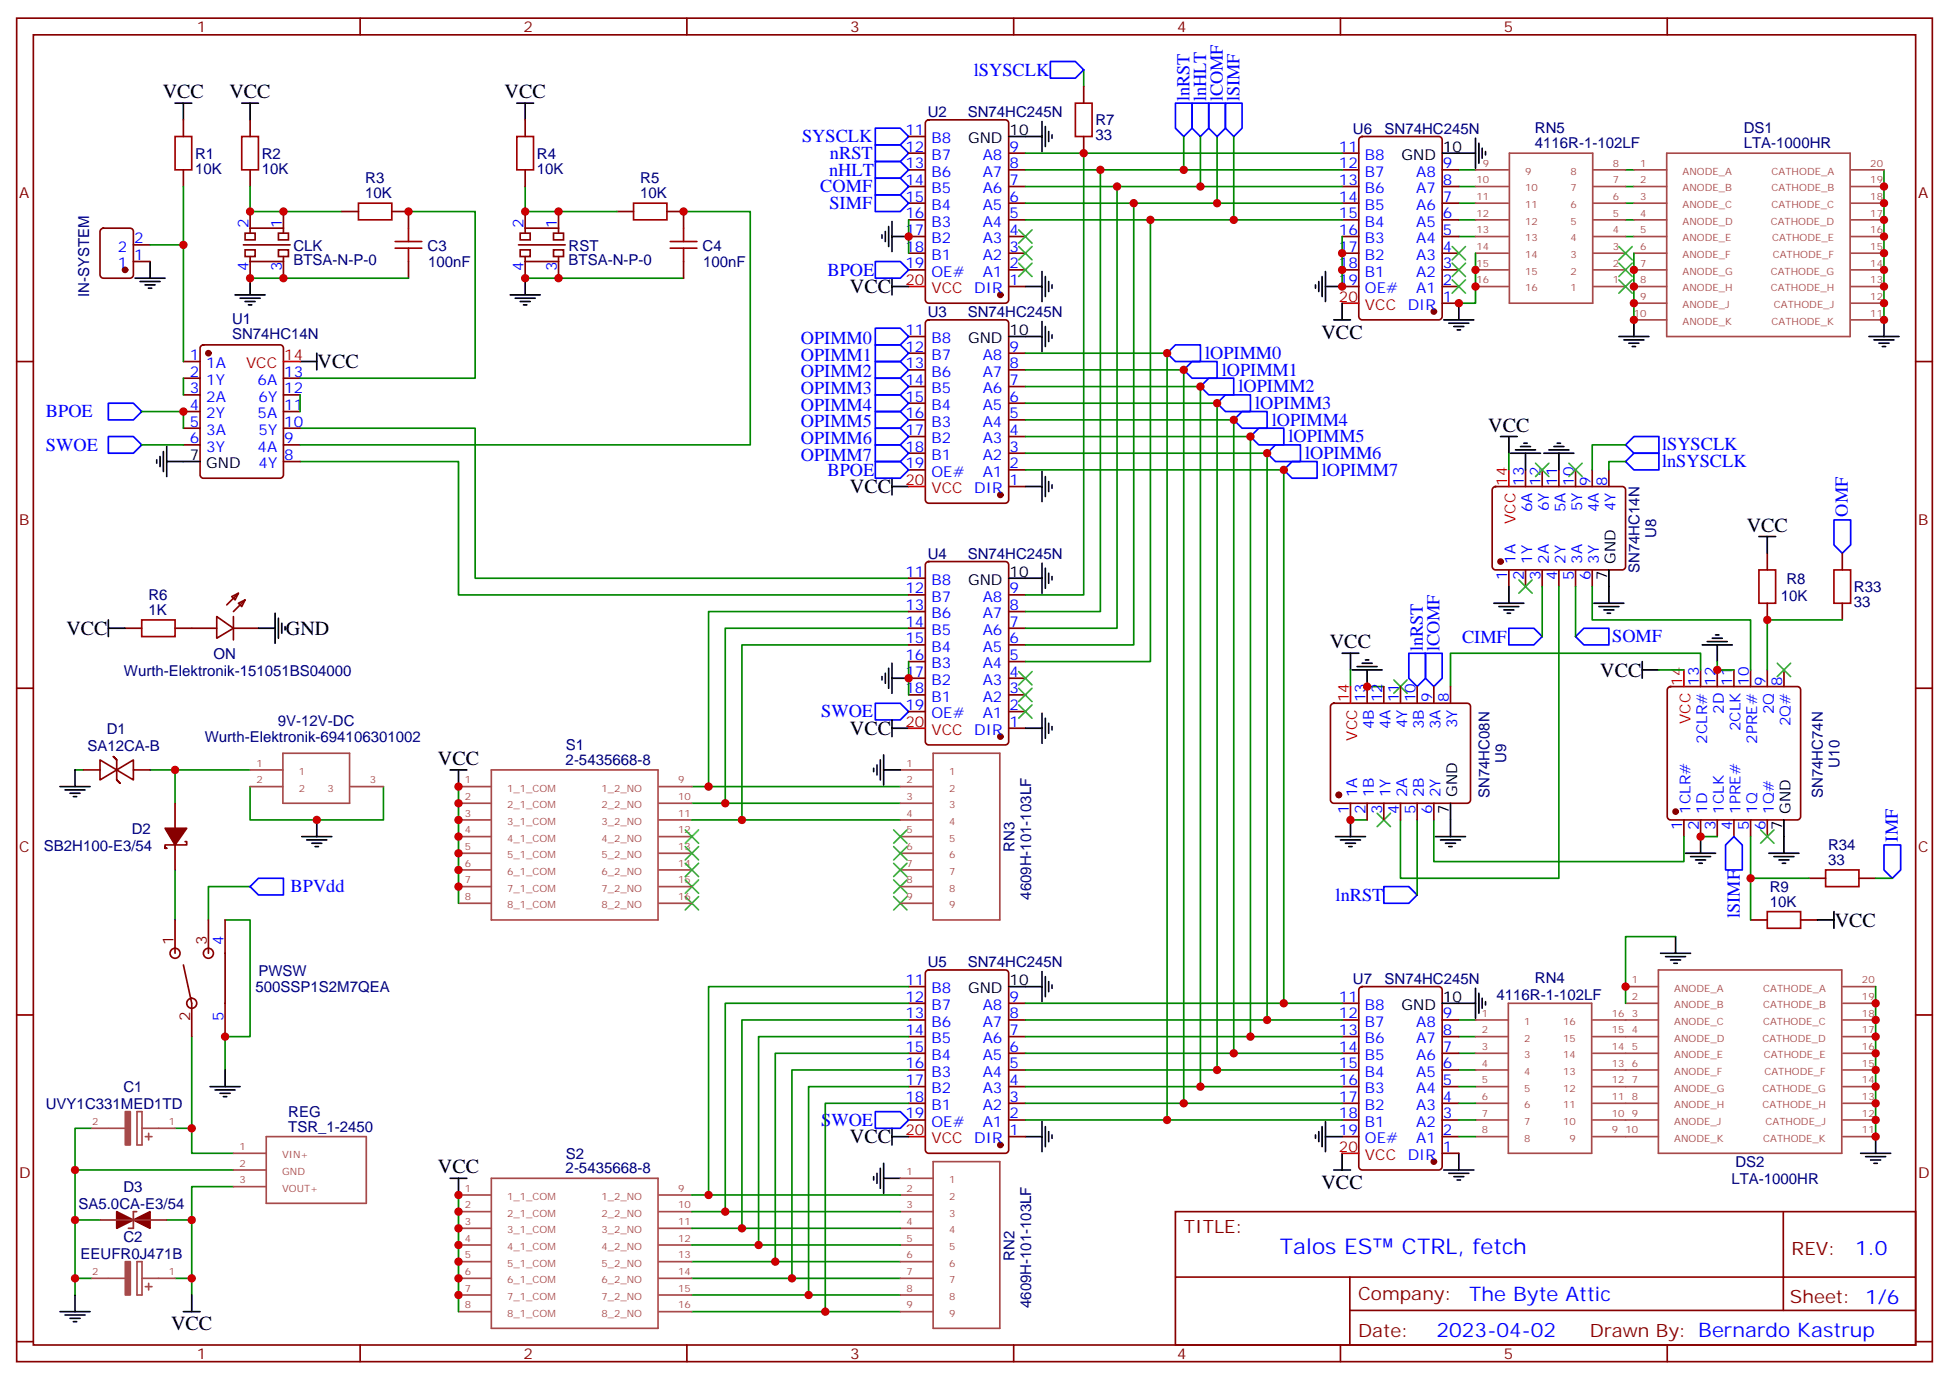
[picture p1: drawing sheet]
<svg xmlns="http://www.w3.org/2000/svg" width="412mm" height="292mm" viewBox="0 0 412 292" stroke-linecap="round" stroke-linejoin="round" font-family="sans-serif">
<defs><g id="words">
<g font-size="4.6" fill="#00f">
<text x="270.8" y="265.5">Talos ES</text>
<text x="296.6" y="265.5">CTRL, fetch</text>
</g>
<g font-size="4.2">
<text x="34.5" y="20.8">VCC</text>
<text x="48.6" y="20.8">VCC</text>
<text x="106.8" y="20.8">VCC</text>
<text x="179.8" y="62.1">VCC</text>
<text x="279.6" y="71.7">VCC</text>
<text x="67.2" y="77.9">VCC</text>
<text x="314.9" y="91.4">VCC</text>
<text x="179.8" y="104.4">VCC</text>
<text x="369.6" y="112.6">VCC</text>
<text x="14" y="134.4">VCC</text>
<text x="60.5" y="134.4">GND</text>
<text x="281.4" y="137.2">VCC</text>
<text x="338.6" y="143.2">VCC</text>
<text x="179.8" y="155.6">VCC</text>
<text x="92.7" y="161.9">VCC</text>
<text x="388.2" y="196.1">VCC</text>
<text x="179.8" y="242">VCC</text>
<text x="92.7" y="248.3">VCC</text>
<text x="279.6" y="251.6">VCC</text>
<text x="36.2" y="281.5">VCC</text>
</g>
<g font-size="4.2" fill="#00f">
<text x="392.5" y="265.7">1.0</text>
<text x="310.9" y="275.3">The Byte Attic</text>
<text x="304" y="283.1">2023-04-02</text>
</g>
<g font-size="3.9" fill="#00f">
<text x="206.1" y="16">lSYSCLK</text>
<text x="251.7" y="21.5" transform="rotate(-90 251.7 21.5)">lnRST</text>
<text x="255.2" y="21.5" transform="rotate(-90 255.2 21.5)">lnHLT</text>
<text x="258.7" y="21.5" transform="rotate(-90 258.7 21.5)">lCOMF</text>
<text x="262.3" y="21.5" transform="rotate(-90 262.3 21.5)">lSIMF</text>
<text x="169.7" y="30.2">SYSCLK</text>
<text x="175.6" y="33.7">nRST</text>
<text x="173.6" y="40.7">COMF</text>
<text x="175.4" y="37.2">nHLT</text>
<text x="175.5" y="44.3">SIMF</text>
<text x="175.1" y="58.4">BPOE</text>
<text x="169.4" y="76.3">OPIMM1</text>
<text x="169.4" y="72.8">OPIMM0</text>
<text x="255" y="76">lOPIMM0</text>
<text x="169.4" y="83.4">OPIMM3</text>
<text x="169.4" y="79.8">OPIMM2</text>
<text x="258.5" y="79.5">lOPIMM1</text>
<text x="262" y="83">lOPIMM2</text>
<text x="9.7" y="88.3">BPOE</text>
<text x="169.4" y="86.9">OPIMM4</text>
<text x="265.6" y="86.6">lOPIMM3</text>
<text x="9.7" y="95.4">SWOE</text>
<text x="169.4" y="94">OPIMM6</text>
<text x="169.4" y="90.4">OPIMM5</text>
<text x="269.1" y="90.1">lOPIMM4</text>
<text x="272.6" y="93.6">lOPIMM5</text>
<text x="351.7" y="95.3">lSYSCLK</text>
<text x="169.4" y="97.5">OPIMM7</text>
<text x="175.1" y="100.7">BPOE</text>
<text x="276.1" y="97.1">lOPIMM6</text>
<text x="279.7" y="100.7">lOPIMM7</text>
<text x="351.7" y="98.9">lnSYSCLK</text>
<text x="391" y="109.3" transform="rotate(-90 391 109.3)">OMF</text>
<text x="301.1" y="137.9" transform="rotate(-90 301.1 137.9)">lnRST</text>
<text x="304.6" y="137.9" transform="rotate(-90 304.6 137.9)">lCOMF</text>
<text x="309.4" y="136">CIMF</text>
<text x="341.1" y="136">SOMF</text>
<text x="173.8" y="151.8">SWOE</text>
<text x="401.6" y="178.1" transform="rotate(-90 401.6 178.1)">IMF</text>
<text x="61.5" y="188.9">BPVdd</text>
<text x="282.6" y="190.7">lnRST</text>
<text x="368.2" y="194.3" transform="rotate(-90 368.2 194.3)">lSIMF</text>
<text x="173.8" y="238.2">SWOE</text>
</g>
<g font-size="3.9" fill="#800">
<text x="250.5" y="261">TITLE:</text>
<text x="379.1" y="265.7">REV:</text>
<text x="287.4" y="275.2">Company:</text>
<text x="378.7" y="275.8">Sheet: 1/6</text>
<text x="287.4" y="282.9">Date:</text>
<text x="336.4" y="283">Drawn By: Bernardo Kastrup</text>
</g>
<g font-size="3.2" fill="#800">
<text x="41.6" y="6.8">1</text>
<text x="110.8" y="6.8">2</text>
<text x="179.9" y="6.8">3</text>
<text x="249.1" y="6.8">4</text>
<text x="318.2" y="6.8">5</text>
<text x="4.1" y="41.9">A</text>
<text x="405.9" y="41.9">A</text>
<text x="4.1" y="111.1">B</text>
<text x="405.9" y="111.1">B</text>
<text x="4.1" y="180.2">C</text>
<text x="405.9" y="180.2">C</text>
<text x="36.7" y="200" transform="rotate(-90 36.7 200)">1</text>
<text x="43.7" y="200" transform="rotate(-90 43.7 200)">3</text>
<text x="40.2" y="216.1" transform="rotate(-90 40.2 216.1)">2</text>
<text x="4.1" y="249.4">D</text>
<text x="405.9" y="249.4">D</text>
<text x="41.6" y="287.7">1</text>
<text x="110.8" y="287.7">2</text>
<text x="179.9" y="287.7">3</text>
<text x="249.1" y="287.7">4</text>
<text x="318.2" y="287.7">5</text>
</g>
<g font-size="3.2" fill="#00f">
<text x="191.6" y="28.5">11</text>
<text x="191.6" y="32.1">12</text>
<text x="191.6" y="35.6">13</text>
<text x="197.1" y="30.3">B8</text>
<text x="197.1" y="33.8">B7</text>
<text x="207.9" y="33.8">A8</text>
<text x="213.6" y="35.6">8</text>
<text x="213.6" y="32.1">9</text>
<text x="283.3" y="32.1">11</text>
<text x="283.3" y="35.6">12</text>
<text x="288.8" y="33.8">B8</text>
<text x="305.3" y="35.6">9</text>
<text x="191.6" y="39.1">14</text>
<text x="197.1" y="37.4">B6</text>
<text x="197.1" y="40.9">B5</text>
<text x="207.9" y="40.9">A6</text>
<text x="207.9" y="37.4">A7</text>
<text x="213.6" y="39.1">7</text>
<text x="283.3" y="39.1">13</text>
<text x="288.8" y="37.4">B7</text>
<text x="288.8" y="40.9">B6</text>
<text x="299.7" y="40.9">A7</text>
<text x="299.7" y="37.4">A8</text>
<text x="305.3" y="39.1">8</text>
<text x="191.6" y="42.7">15</text>
<text x="191.6" y="46.2">16</text>
<text x="197.1" y="44.4">B4</text>
<text x="197.1" y="47.9">B3</text>
<text x="207.9" y="47.9">A4</text>
<text x="207.9" y="44.4">A5</text>
<text x="213.6" y="46.2">5</text>
<text x="213.6" y="42.7">6</text>
<text x="283.3" y="42.7">14</text>
<text x="283.3" y="46.2">15</text>
<text x="288.8" y="44.4">B5</text>
<text x="288.8" y="47.9">B4</text>
<text x="299.7" y="47.9">A5</text>
<text x="299.7" y="44.4">A6</text>
<text x="305.3" y="46.2">6</text>
<text x="305.3" y="42.7">7</text>
<text x="24.9" y="53.2">2</text>
<text x="28.4" y="51.5">2</text>
<text x="52.6" y="48.3" transform="rotate(-90 52.6 48.3)">2</text>
<text x="59.6" y="48.3" transform="rotate(-90 59.6 48.3)">1</text>
<text x="110.8" y="48.3" transform="rotate(-90 110.8 48.3)">2</text>
<text x="117.8" y="48.3" transform="rotate(-90 117.8 48.3)">1</text>
<text x="191.6" y="49.7">17</text>
<text x="191.6" y="53.2">18</text>
<text x="197.1" y="51.5">B2</text>
<text x="207.9" y="51.5">A3</text>
<text x="213.6" y="53.2">3</text>
<text x="213.6" y="49.7">4</text>
<text x="283.3" y="49.7">16</text>
<text x="283.3" y="53.2">17</text>
<text x="288.8" y="51.5">B3</text>
<text x="299.7" y="51.5">A4</text>
<text x="305.3" y="53.2">4</text>
<text x="305.3" y="49.7">5</text>
<text x="24.9" y="56.8">1</text>
<text x="28.4" y="55">1</text>
<text x="52.6" y="57.4" transform="rotate(-90 52.6 57.4)">4</text>
<text x="59.6" y="57.4" transform="rotate(-90 59.6 57.4)">3</text>
<text x="110.8" y="57.4" transform="rotate(-90 110.8 57.4)">4</text>
<text x="117.8" y="57.4" transform="rotate(-90 117.8 57.4)">3</text>
<text x="191.6" y="56.8">19</text>
<text x="197.1" y="55">B1</text>
<text x="197.1" y="58.5">OE#</text>
<text x="207.9" y="58.5">A1</text>
<text x="207.9" y="55">A2</text>
<text x="213.6" y="56.8">2</text>
<text x="283.3" y="56.8">18</text>
<text x="288.8" y="55">B2</text>
<text x="288.8" y="58.5">B1</text>
<text x="299.7" y="58.5">A2</text>
<text x="299.7" y="55">A3</text>
<text x="305.3" y="56.8">3</text>
<text x="206.1" y="62.1">DIR</text>
<text x="213.6" y="60.3">1</text>
<text x="283.3" y="60.3">19</text>
<text x="288.8" y="62.1">OE#</text>
<text x="297.9" y="65.6">DIR</text>
<text x="299.7" y="62.1">A1</text>
<text x="305.3" y="63.8">1</text>
<text x="305.3" y="60.3">2</text>
<text x="191.6" y="70.9">11</text>
<text x="40.1" y="76.2">1</text>
<text x="43.6" y="77.9">1A</text>
<text x="191.6" y="74.4">12</text>
<text x="191.6" y="77.9">13</text>
<text x="197.1" y="72.6">B8</text>
<text x="197.1" y="76.2">B7</text>
<text x="207.9" y="76.2">A8</text>
<text x="213.6" y="77.9">8</text>
<text x="213.6" y="74.4">9</text>
<text x="40.1" y="79.7">2</text>
<text x="40.1" y="83.2">3</text>
<text x="43.6" y="81.5">1Y</text>
<text x="54.5" y="81.5">6A</text>
<text x="60.1" y="83.2">12</text>
<text x="60.1" y="79.7">13</text>
<text x="191.6" y="81.5">14</text>
<text x="197.1" y="79.7">B6</text>
<text x="197.1" y="83.2">B5</text>
<text x="207.9" y="83.2">A6</text>
<text x="207.9" y="79.7">A7</text>
<text x="213.6" y="81.5">7</text>
<text x="40.1" y="86.7">4</text>
<text x="43.6" y="85">2A</text>
<text x="43.6" y="88.5">2Y</text>
<text x="54.5" y="88.5">5A</text>
<text x="54.7" y="85">6Y</text>
<text x="60.1" y="86.7">11</text>
<text x="191.6" y="85">15</text>
<text x="191.6" y="88.5">16</text>
<text x="197.1" y="86.7">B4</text>
<text x="207.9" y="86.7">A5</text>
<text x="213.6" y="88.5">5</text>
<text x="213.6" y="85">6</text>
<text x="40.1" y="90.3">5</text>
<text x="40.1" y="93.8">6</text>
<text x="43.6" y="92">3A</text>
<text x="43.6" y="95.6">3Y</text>
<text x="54.5" y="95.6">4A</text>
<text x="54.7" y="92">5Y</text>
<text x="60.1" y="93.8">9</text>
<text x="60.1" y="90.3">10</text>
<text x="191.6" y="92">17</text>
<text x="191.6" y="95.6">18</text>
<text x="197.1" y="90.3">B3</text>
<text x="197.1" y="93.8">B2</text>
<text x="207.9" y="93.8">A3</text>
<text x="207.9" y="90.3">A4</text>
<text x="213.6" y="95.6">3</text>
<text x="213.6" y="92">4</text>
<text x="54.7" y="99.1">4Y</text>
<text x="60.1" y="97.3">8</text>
<text x="191.6" y="99.1">19</text>
<text x="197.1" y="97.3">B1</text>
<text x="197.1" y="100.9">OE#</text>
<text x="207.9" y="100.9">A1</text>
<text x="207.9" y="97.3">A2</text>
<text x="213.6" y="99.1">2</text>
<text x="206.1" y="104.4">DIR</text>
<text x="213.6" y="102.6">1</text>
<text x="322.4" y="102.8" transform="rotate(-90 322.4 102.8)">13</text>
<text x="326" y="102.8" transform="rotate(-90 326 102.8)">12</text>
<text x="329.5" y="102.8" transform="rotate(-90 329.5 102.8)">11</text>
<text x="333" y="102.8" transform="rotate(-90 333 102.8)">10</text>
<text x="336.5" y="102.8" transform="rotate(-90 336.5 102.8)">9</text>
<text x="340.1" y="102.8" transform="rotate(-90 340.1 102.8)">8</text>
<text x="324.2" y="108.5" transform="rotate(-90 324.2 108.5)">6A</text>
<text x="327.7" y="108.2" transform="rotate(-90 327.7 108.2)">6Y</text>
<text x="331.3" y="108.5" transform="rotate(-90 331.3 108.5)">5A</text>
<text x="334.8" y="108.2" transform="rotate(-90 334.8 108.2)">5Y</text>
<text x="338.3" y="108.5" transform="rotate(-90 338.3 108.5)">4A</text>
<text x="341.8" y="108.2" transform="rotate(-90 341.8 108.2)">4Y</text>
<text x="320.7" y="119.3" transform="rotate(-90 320.7 119.3)">1A</text>
<text x="324.2" y="119.3" transform="rotate(-90 324.2 119.3)">1Y</text>
<text x="327.7" y="119.3" transform="rotate(-90 327.7 119.3)">2A</text>
<text x="331.3" y="119.3" transform="rotate(-90 331.3 119.3)">2Y</text>
<text x="334.8" y="119.3" transform="rotate(-90 334.8 119.3)">3A</text>
<text x="338.3" y="119.3" transform="rotate(-90 338.3 119.3)">3Y</text>
<text x="191.6" y="122">11</text>
<text x="191.6" y="125.6">12</text>
<text x="197.1" y="123.8">B8</text>
<text x="213.6" y="125.6">9</text>
<text x="318.9" y="122.8" transform="rotate(-90 318.9 122.8)">1</text>
<text x="322.4" y="122.8" transform="rotate(-90 322.4 122.8)">2</text>
<text x="326" y="122.8" transform="rotate(-90 326 122.8)">3</text>
<text x="329.5" y="122.8" transform="rotate(-90 329.5 122.8)">4</text>
<text x="333" y="122.8" transform="rotate(-90 333 122.8)">5</text>
<text x="336.5" y="122.8" transform="rotate(-90 336.5 122.8)">6</text>
<text x="191.6" y="129.1">13</text>
<text x="197.1" y="127.3">B7</text>
<text x="197.1" y="130.8">B6</text>
<text x="207.9" y="130.8">A7</text>
<text x="207.9" y="127.3">A8</text>
<text x="213.6" y="129.1">8</text>
<text x="191.6" y="132.6">14</text>
<text x="191.6" y="136.1">15</text>
<text x="197.1" y="134.4">B5</text>
<text x="197.1" y="137.9">B4</text>
<text x="207.9" y="137.9">A5</text>
<text x="207.9" y="134.4">A6</text>
<text x="213.6" y="136.1">6</text>
<text x="213.6" y="132.6">7</text>
<text x="191.6" y="139.7">16</text>
<text x="191.6" y="143.2">17</text>
<text x="197.1" y="141.4">B3</text>
<text x="207.9" y="141.4">A4</text>
<text x="213.6" y="143.2">4</text>
<text x="213.6" y="139.7">5</text>
<text x="191.6" y="146.7">18</text>
<text x="197.1" y="145">B2</text>
<text x="197.1" y="148.5">B1</text>
<text x="207.9" y="148.5">A2</text>
<text x="207.9" y="145">A3</text>
<text x="213.6" y="146.7">3</text>
<text x="288.9" y="148.7" transform="rotate(-90 288.9 148.7)">13</text>
<text x="292.5" y="148.7" transform="rotate(-90 292.5 148.7)">12</text>
<text x="296" y="148.7" transform="rotate(-90 296 148.7)">11</text>
<text x="299.5" y="148.7" transform="rotate(-90 299.5 148.7)">10</text>
<text x="303" y="148.7" transform="rotate(-90 303 148.7)">9</text>
<text x="306.6" y="148.7" transform="rotate(-90 306.6 148.7)">8</text>
<text x="359.5" y="145.1" transform="rotate(-90 359.5 145.1)">13</text>
<text x="363" y="145.1" transform="rotate(-90 363 145.1)">12</text>
<text x="366.5" y="145.1" transform="rotate(-90 366.5 145.1)">11</text>
<text x="370.1" y="145.1" transform="rotate(-90 370.1 145.1)">10</text>
<text x="373.6" y="145.1" transform="rotate(-90 373.6 145.1)">9</text>
<text x="377.1" y="145.1" transform="rotate(-90 377.1 145.1)">8</text>
<text x="191.6" y="150.2">19</text>
<text x="197.1" y="152">OE#</text>
<text x="206.1" y="155.5">DIR</text>
<text x="207.9" y="152">A1</text>
<text x="213.6" y="153.8">1</text>
<text x="213.6" y="150.2">2</text>
<text x="290.7" y="154.3" transform="rotate(-90 290.7 154.3)">4B</text>
<text x="294.2" y="154.3" transform="rotate(-90 294.2 154.3)">4A</text>
<text x="297.7" y="154.1" transform="rotate(-90 297.7 154.1)">4Y</text>
<text x="301.3" y="154.3" transform="rotate(-90 301.3 154.3)">3B</text>
<text x="304.8" y="154.3" transform="rotate(-90 304.8 154.3)">3A</text>
<text x="308.3" y="154.1" transform="rotate(-90 308.3 154.1)">3Y</text>
<text x="364.8" y="151.1" transform="rotate(-90 364.8 151.1)">2D</text>
<text x="368.3" y="154.8" transform="rotate(-90 368.3 154.8)">2CLK</text>
<text x="375.4" y="151.1" transform="rotate(-90 375.4 151.1)">2Q</text>
<text x="378.9" y="153.7" transform="rotate(-90 378.9 153.7)">2Q#</text>
<text x="361.2" y="157.4" transform="rotate(-90 361.2 157.4)">2CLR#</text>
<text x="371.8" y="157.4" transform="rotate(-90 371.8 157.4)">2PRE#</text>
<text x="285.4" y="172.2" transform="rotate(-90 285.4 172.2)">1</text>
<text x="287.2" y="168.7" transform="rotate(-90 287.2 168.7)">1A</text>
<text x="288.9" y="172.2" transform="rotate(-90 288.9 172.2)">2</text>
<text x="290.7" y="168.7" transform="rotate(-90 290.7 168.7)">1B</text>
<text x="292.5" y="172.2" transform="rotate(-90 292.5 172.2)">3</text>
<text x="294.2" y="168.7" transform="rotate(-90 294.2 168.7)">1Y</text>
<text x="296" y="172.2" transform="rotate(-90 296 172.2)">4</text>
<text x="297.7" y="168.7" transform="rotate(-90 297.7 168.7)">2A</text>
<text x="299.5" y="172.2" transform="rotate(-90 299.5 172.2)">5</text>
<text x="301.3" y="168.7" transform="rotate(-90 301.3 168.7)">2B</text>
<text x="303" y="172.2" transform="rotate(-90 303 172.2)">6</text>
<text x="304.8" y="168.7" transform="rotate(-90 304.8 168.7)">2Y</text>
<text x="357.7" y="172.2" transform="rotate(-90 357.7 172.2)">1CLR#</text>
<text x="361.2" y="172.2" transform="rotate(-90 361.2 172.2)">1D</text>
<text x="364.8" y="172.2" transform="rotate(-90 364.8 172.2)">1CLK</text>
<text x="368.3" y="172.2" transform="rotate(-90 368.3 172.2)">1PRE#</text>
<text x="371.8" y="172.2" transform="rotate(-90 371.8 172.2)">1Q</text>
<text x="375.4" y="172.2" transform="rotate(-90 375.4 172.2)">1Q#</text>
<text x="356" y="175.7" transform="rotate(-90 356 175.7)">1</text>
<text x="359.5" y="175.7" transform="rotate(-90 359.5 175.7)">2</text>
<text x="363" y="175.7" transform="rotate(-90 363 175.7)">3</text>
<text x="366.5" y="175.7" transform="rotate(-90 366.5 175.7)">4</text>
<text x="370.1" y="175.7" transform="rotate(-90 370.1 175.7)">5</text>
<text x="373.6" y="175.7" transform="rotate(-90 373.6 175.7)">6</text>
<text x="47.3" y="200" transform="rotate(-90 47.3 200)">4</text>
<text x="191.6" y="208.5">11</text>
<text x="191.6" y="212">12</text>
<text x="191.6" y="215.5">13</text>
<text x="197.1" y="210.2">B8</text>
<text x="197.1" y="213.7">B7</text>
<text x="207.9" y="213.7">A8</text>
<text x="213.6" y="215.5">8</text>
<text x="213.6" y="212">9</text>
<text x="283.3" y="212">11</text>
<text x="283.3" y="215.5">12</text>
<text x="288.8" y="213.7">B8</text>
<text x="305.3" y="215.5">9</text>
<text x="47.3" y="216.1" transform="rotate(-90 47.3 216.1)">5</text>
<text x="191.6" y="219">14</text>
<text x="197.1" y="217.3">B6</text>
<text x="197.1" y="220.8">B5</text>
<text x="207.9" y="220.8">A6</text>
<text x="207.9" y="217.3">A7</text>
<text x="213.6" y="219">7</text>
<text x="283.3" y="219">13</text>
<text x="288.8" y="217.3">B7</text>
<text x="288.8" y="220.8">B6</text>
<text x="299.7" y="220.8">A7</text>
<text x="299.7" y="217.3">A8</text>
<text x="305.3" y="219">8</text>
<text x="191.6" y="222.6">15</text>
<text x="191.6" y="226.1">16</text>
<text x="197.1" y="224.3">B4</text>
<text x="197.1" y="227.9">B3</text>
<text x="207.9" y="227.9">A4</text>
<text x="207.9" y="224.3">A5</text>
<text x="213.6" y="226.1">5</text>
<text x="213.6" y="222.6">6</text>
<text x="283.3" y="222.6">14</text>
<text x="283.3" y="226.1">15</text>
<text x="288.8" y="224.3">B5</text>
<text x="288.8" y="227.9">B4</text>
<text x="299.7" y="227.9">A5</text>
<text x="299.7" y="224.3">A6</text>
<text x="305.3" y="226.1">6</text>
<text x="305.3" y="222.6">7</text>
<text x="191.6" y="229.6">17</text>
<text x="191.6" y="233.2">18</text>
<text x="197.1" y="231.4">B2</text>
<text x="207.9" y="231.4">A3</text>
<text x="213.6" y="233.2">3</text>
<text x="213.6" y="229.6">4</text>
<text x="283.3" y="229.6">16</text>
<text x="283.3" y="233.2">17</text>
<text x="288.8" y="231.4">B3</text>
<text x="299.7" y="231.4">A4</text>
<text x="305.3" y="233.2">4</text>
<text x="305.3" y="229.6">5</text>
<text x="191.6" y="236.7">19</text>
<text x="197.1" y="234.9">B1</text>
<text x="197.1" y="238.4">OE#</text>
<text x="207.9" y="238.4">A1</text>
<text x="207.9" y="234.9">A2</text>
<text x="213.6" y="236.7">2</text>
<text x="283.3" y="236.7">18</text>
<text x="288.8" y="234.9">B2</text>
<text x="288.8" y="238.4">B1</text>
<text x="299.7" y="238.4">A2</text>
<text x="299.7" y="234.9">A3</text>
<text x="305.3" y="236.7">3</text>
<text x="206.1" y="242">DIR</text>
<text x="213.6" y="240.2">1</text>
<text x="283.3" y="240.2">19</text>
<text x="288.8" y="242">OE#</text>
<text x="297.9" y="245.5">DIR</text>
<text x="299.7" y="242">A1</text>
<text x="305.3" y="243.7">1</text>
<text x="305.3" y="240.2">2</text>
</g>
<g font-size="3.2" fill="#000080">
<text x="196.3" y="24.8">U2</text>
<text x="204.8" y="24.8">SN74HC245N</text>
<text x="231.8" y="29.7">33</text>
<text x="231.8" y="26.5">R7</text>
<text x="286.3" y="28.3">U6</text>
<text x="293" y="28.3">SN74HC245N</text>
<text x="324.8" y="28.2">RN5</text>
<text x="369" y="28.2">DS1</text>
<text x="41.3" y="33.6">R1</text>
<text x="55.4" y="33.6">R2</text>
<text x="113.6" y="33.6">R4</text>
<text x="324.8" y="31.4">4116R-1-102LF</text>
<text x="369" y="31.4">LTA-1000HR</text>
<text x="41.3" y="36.8">10K</text>
<text x="55.4" y="36.8">10K</text>
<text x="77.3" y="41.9">10K</text>
<text x="77.3" y="38.8">R3</text>
<text x="113.6" y="36.8">10K</text>
<text x="135.5" y="41.9">10K</text>
<text x="135.5" y="38.8">R5</text>
<text x="62.1" y="53">CLK</text>
<text x="90.5" y="53">C3</text>
<text x="120.3" y="53">RST</text>
<text x="148.7" y="53">C4</text>
<text x="62.1" y="56.2">BTSA-N-P-0</text>
<text x="90.6" y="56.6">100nF</text>
<text x="120.3" y="56.2">BTSA-N-P-0</text>
<text x="148.8" y="56.6">100nF</text>
<text x="18.8" y="62.9" transform="rotate(-90 18.8 62.9)">IN-SYSTEM</text>
<text x="49.1" y="71.8">SN74HC14N</text>
<text x="49.1" y="68.7">U1</text>
<text x="196.3" y="67.1">U3</text>
<text x="204.8" y="67.1">SN74HC245N</text>
<text x="350.5" y="113.9" transform="rotate(-90 350.5 113.9)">U8</text>
<text x="196.3" y="118.3">U4</text>
<text x="204.8" y="118.3">SN74HC245N</text>
<text x="346.9" y="121.3" transform="rotate(-90 346.9 121.3)">SN74HC14N</text>
<text x="378" y="123.6">R8</text>
<text x="392.3" y="125.3">R33</text>
<text x="31.4" y="130.1">1K</text>
<text x="31.4" y="127">R6</text>
<text x="376.8" y="127.1">10K</text>
<text x="392.3" y="128.4">33</text>
<text x="26.2" y="143">Wurth-Elektronik-151051BS04000</text>
<text x="45.2" y="139.5">ON</text>
<text x="22.6" y="155.3">D1</text>
<text x="58.8" y="153.6">9V-12V-DC</text>
<text x="18.5" y="158.9">SA12CA-B</text>
<text x="43.3" y="157.1">Wurth-Elektronik-694106301002</text>
<text x="119.7" y="161.9">2-5435668-8</text>
<text x="119.7" y="158.8">S1</text>
<text x="318.7" y="161.5" transform="rotate(-90 318.7 161.5)">U9</text>
<text x="389.2" y="162.4" transform="rotate(-90 389.2 162.4)">U10</text>
<text x="315.2" y="168.9" transform="rotate(-90 315.2 168.9)">SN74HC08N</text>
<text x="385.7" y="168.9" transform="rotate(-90 385.7 168.9)">SN74HC74N</text>
<text x="27.9" y="176.5">D2</text>
<text x="386.8" y="179.9">R34</text>
<text x="9.3" y="180">SB2H100-E3/54</text>
<text x="214.6" y="180.4" transform="rotate(-90 214.6 180.4)">RN3</text>
<text x="386.8" y="183.1">33</text>
<text x="218.2" y="190.4" transform="rotate(-90 218.2 190.4)">4609H-101-103LF</text>
<text x="374.5" y="191.9">10K</text>
<text x="374.5" y="188.7">R9</text>
<text x="54.7" y="206.5">PWSW</text>
<text x="196.3" y="204.7">U5</text>
<text x="204.8" y="204.7">SN74HC245N</text>
<text x="286.3" y="208.3">U7</text>
<text x="293" y="208.3">SN74HC245N</text>
<text x="324.8" y="208.1">RN4</text>
<text x="54.1" y="210">500SSP1S2M7QEA</text>
<text x="316.7" y="211.7">4116R-1-102LF</text>
<text x="26.1" y="231.2">C1</text>
<text x="9.7" y="234.6">UVY1C331MED1TD</text>
<text x="61" y="239.5">TSR_1-2450</text>
<text x="61" y="236.3">REG</text>
<text x="119.7" y="245.2">S2</text>
<text x="119.7" y="248.3">2-5435668-8</text>
<text x="366.3" y="250.6">LTA-1000HR</text>
<text x="367.2" y="247.1">DS2</text>
<text x="16.6" y="255.9">SA5.0CA-E3/54</text>
<text x="26.1" y="252.2">D3</text>
<text x="26.1" y="262.9">C2</text>
<text x="17.1" y="266.5">EEUFR0J471B</text>
<text x="214.6" y="266.8" transform="rotate(-90 214.6 266.8)">RN2</text>
<text x="218.2" y="276.8" transform="rotate(-90 218.2 276.8)">4609H-101-103LF</text>
</g>
<g font-size="3.2">
<text x="213.6" y="28.5">10</text>
<text x="204.8" y="30.3">GND</text>
<text x="296.6" y="33.8">GND</text>
<text x="305.3" y="32.1">10</text>
<text x="213.6" y="70.9">10</text>
<text x="204.8" y="72.6">GND</text>
<text x="40.1" y="97.3">7</text>
<text x="43.6" y="99.1">GND</text>
<text x="341.8" y="119.3" transform="rotate(-90 341.8 119.3)">GND</text>
<text x="204.8" y="123.8">GND</text>
<text x="213.6" y="122">10</text>
<text x="340.1" y="122.8" transform="rotate(-90 340.1 122.8)">7</text>
<text x="306.6" y="172.2" transform="rotate(-90 306.6 172.2)">7</text>
<text x="308.3" y="168.7" transform="rotate(-90 308.3 168.7)">GND</text>
<text x="378.9" y="172.2" transform="rotate(-90 378.9 172.2)">GND</text>
<text x="377.1" y="175.7" transform="rotate(-90 377.1 175.7)">7</text>
<text x="213.6" y="208.5">10</text>
<text x="204.8" y="210.2">GND</text>
<text x="296.6" y="213.7">GND</text>
<text x="305.3" y="212">10</text>
</g>
<g font-size="3.2" fill="#f00">
<text x="191.6" y="60.3">20</text>
<text x="197.1" y="62.1">VCC</text>
<text x="283.3" y="63.8">20</text>
<text x="288.8" y="65.6">VCC</text>
<text x="52.1" y="77.9">VCC</text>
<text x="60.1" y="76.2">14</text>
<text x="191.6" y="102.6">20</text>
<text x="197.1" y="104.4">VCC</text>
<text x="318.9" y="102.8" transform="rotate(-90 318.9 102.8)">14</text>
<text x="320.7" y="110.9" transform="rotate(-90 320.7 110.9)">VCC</text>
<text x="285.4" y="148.7" transform="rotate(-90 285.4 148.7)">14</text>
<text x="356" y="145.1" transform="rotate(-90 356 145.1)">14</text>
<text x="191.6" y="153.8">20</text>
<text x="197.1" y="155.5">VCC</text>
<text x="357.7" y="153.2" transform="rotate(-90 357.7 153.2)">VCC</text>
<text x="287.2" y="156.7" transform="rotate(-90 287.2 156.7)">VCC</text>
<text x="191.6" y="240.2">20</text>
<text x="197.1" y="242">VCC</text>
<text x="283.3" y="243.7">20</text>
<text x="288.8" y="245.5">VCC</text>
</g>
<g font-size="2.1" fill="#a54b4b">
<text x="313.8" y="35.3">9</text>
<text x="341.3" y="35.3">8</text>
<text x="347" y="35.3">1</text>
<text x="395.7" y="35.3">20</text>
<text x="312.4" y="38.8">10</text>
<text x="322.7" y="40.5">10</text>
<text x="322.7" y="37">9</text>
<text x="332.3" y="40.5">7</text>
<text x="332.3" y="37">8</text>
<text x="341.3" y="38.8">7</text>
<text x="347" y="38.8">2</text>
<text x="356" y="37">ANODE_A</text>
<text x="356" y="40.5">ANODE_B</text>
<text x="374.9" y="40.5">CATHODE_B</text>
<text x="374.9" y="37">CATHODE_A</text>
<text x="395.7" y="38.8">19</text>
<text x="312.4" y="45.8">12</text>
<text x="312.4" y="42.3">11</text>
<text x="322.7" y="47.6">12</text>
<text x="322.7" y="44">11</text>
<text x="332.3" y="47.6">5</text>
<text x="332.3" y="44">6</text>
<text x="341.3" y="45.8">5</text>
<text x="341.3" y="42.3">6</text>
<text x="347" y="42.3">3</text>
<text x="347" y="45.8">4</text>
<text x="356" y="44">ANODE_C</text>
<text x="356" y="47.6">ANODE_D</text>
<text x="374.7" y="47.6">CATHODE_D</text>
<text x="374.8" y="44">CATHODE_C</text>
<text x="395.7" y="42.3">18</text>
<text x="395.7" y="45.8">17</text>
<text x="312.4" y="52.9">14</text>
<text x="312.4" y="49.4">13</text>
<text x="322.7" y="51.1">13</text>
<text x="332.3" y="51.1">4</text>
<text x="341.3" y="52.9">3</text>
<text x="341.3" y="49.4">4</text>
<text x="347" y="49.4">5</text>
<text x="347" y="52.9">6</text>
<text x="356" y="51.1">ANODE_E</text>
<text x="375" y="51.1">CATHODE_E</text>
<text x="395.7" y="49.4">16</text>
<text x="395.7" y="52.9">15</text>
<text x="312.4" y="59.9">16</text>
<text x="312.4" y="56.4">15</text>
<text x="322.7" y="58.2">15</text>
<text x="322.7" y="54.6">14</text>
<text x="332.3" y="58.2">2</text>
<text x="332.3" y="54.6">3</text>
<text x="341.3" y="59.9">1</text>
<text x="341.3" y="56.4">2</text>
<text x="347" y="56.4">7</text>
<text x="347" y="59.9">8</text>
<text x="356" y="54.6">ANODE_F</text>
<text x="356" y="58.2">ANODE_G</text>
<text x="374.7" y="58.2">CATHODE_G</text>
<text x="375.1" y="54.6">CATHODE_F</text>
<text x="395.7" y="56.4">14</text>
<text x="395.7" y="59.9">13</text>
<text x="322.7" y="61.7">16</text>
<text x="332.3" y="61.7">1</text>
<text x="347" y="63.5">9</text>
<text x="356" y="61.7">ANODE_H</text>
<text x="356" y="65.2">ANODE_J</text>
<text x="374.7" y="61.7">CATHODE_H</text>
<text x="375.4" y="65.2">CATHODE_J</text>
<text x="395.7" y="63.5">12</text>
<text x="345.7" y="67">10</text>
<text x="356" y="68.7">ANODE_K</text>
<text x="374.9" y="68.7">CATHODE_K</text>
<text x="395.7" y="67">11</text>
<text x="54.2" y="162.3">1</text>
<text x="54.2" y="165.8">2</text>
<text x="63.2" y="164">1</text>
<text x="63.2" y="167.5">2</text>
<text x="69.3" y="167.5">3</text>
<text x="78.2" y="165.8">3</text>
<text x="98.3" y="165.8">1</text>
<text x="107.3" y="167.5">1_1_COM</text>
<text x="127.3" y="167.5">1_2_NO</text>
<text x="143.5" y="165.8">9</text>
<text x="191.8" y="162.3">1</text>
<text x="191.8" y="165.8">2</text>
<text x="200.8" y="164">1</text>
<text x="200.8" y="167.5">2</text>
<text x="98.3" y="169.3">2</text>
<text x="98.3" y="172.8">3</text>
<text x="107.3" y="171">2_1_COM</text>
<text x="127.3" y="171">2_2_NO</text>
<text x="143.5" y="169.3">10</text>
<text x="143.5" y="172.8">11</text>
<text x="191.8" y="169.3">3</text>
<text x="191.8" y="172.8">4</text>
<text x="200.8" y="171">3</text>
<text x="98.3" y="176.4">4</text>
<text x="98.3" y="179.9">5</text>
<text x="107.3" y="174.6">3_1_COM</text>
<text x="107.3" y="178.1">4_1_COM</text>
<text x="127.3" y="174.6">3_2_NO</text>
<text x="127.3" y="178.1">4_2_NO</text>
<text x="143.5" y="176.4">12</text>
<text x="143.5" y="179.9">13</text>
<text x="191.8" y="176.4">5</text>
<text x="191.8" y="179.9">6</text>
<text x="200.8" y="174.6">4</text>
<text x="200.8" y="178.1">5</text>
<text x="98.3" y="183.4">6</text>
<text x="107.3" y="181.6">5_1_COM</text>
<text x="107.3" y="185.2">6_1_COM</text>
<text x="127.3" y="181.6">5_2_NO</text>
<text x="127.3" y="185.2">6_2_NO</text>
<text x="143.5" y="183.4">14</text>
<text x="191.8" y="183.4">7</text>
<text x="200.8" y="181.6">6</text>
<text x="200.8" y="185.2">7</text>
<text x="98.3" y="186.9">7</text>
<text x="98.3" y="190.5">8</text>
<text x="107.3" y="188.7">7_1_COM</text>
<text x="127.3" y="188.7">7_2_NO</text>
<text x="143.5" y="186.9">15</text>
<text x="143.5" y="190.5">16</text>
<text x="191.8" y="186.9">8</text>
<text x="191.8" y="190.5">9</text>
<text x="200.8" y="188.7">8</text>
<text x="107.3" y="192.2">8_1_COM</text>
<text x="127.3" y="192.2">8_2_NO</text>
<text x="200.8" y="192.2">9</text>
<text x="345.3" y="208.1">1</text>
<text x="354.3" y="209.8">ANODE_A</text>
<text x="373.1" y="209.8">CATHODE_A</text>
<text x="394" y="208.1">20</text>
<text x="313.5" y="215.2">1</text>
<text x="341.1" y="215.2">16</text>
<text x="345.3" y="211.6">2</text>
<text x="345.3" y="215.2">3</text>
<text x="354.3" y="213.4">ANODE_B</text>
<text x="373.1" y="213.4">CATHODE_B</text>
<text x="394" y="211.6">19</text>
<text x="394" y="215.2">18</text>
<text x="313.5" y="218.7">2</text>
<text x="322.5" y="216.9">1</text>
<text x="322.5" y="220.4">2</text>
<text x="330.7" y="216.9">16</text>
<text x="330.7" y="220.4">15</text>
<text x="341.1" y="218.7">15</text>
<text x="345.3" y="218.7">4</text>
<text x="354.3" y="216.9">ANODE_C</text>
<text x="354.3" y="220.4">ANODE_D</text>
<text x="372.9" y="220.4">CATHODE_D</text>
<text x="373.1" y="216.9">CATHODE_C</text>
<text x="394" y="218.7">17</text>
<text x="313.5" y="222.2">3</text>
<text x="313.5" y="225.8">4</text>
<text x="322.5" y="224">3</text>
<text x="322.5" y="227.5">4</text>
<text x="330.7" y="224">14</text>
<text x="330.7" y="227.5">13</text>
<text x="341.1" y="222.2">14</text>
<text x="341.1" y="225.8">13</text>
<text x="345.3" y="222.2">5</text>
<text x="345.3" y="225.8">6</text>
<text x="354.3" y="224">ANODE_E</text>
<text x="354.3" y="227.5">ANODE_F</text>
<text x="373.2" y="224">CATHODE_E</text>
<text x="373.3" y="227.5">CATHODE_F</text>
<text x="394" y="222.2">16</text>
<text x="394" y="225.8">15</text>
<text x="313.5" y="229.3">5</text>
<text x="313.5" y="232.8">6</text>
<text x="322.5" y="231">5</text>
<text x="330.7" y="231">12</text>
<text x="341.1" y="229.3">12</text>
<text x="341.1" y="232.8">11</text>
<text x="345.3" y="229.3">7</text>
<text x="345.3" y="232.8">8</text>
<text x="354.3" y="231">ANODE_G</text>
<text x="372.9" y="231">CATHODE_G</text>
<text x="394" y="229.3">14</text>
<text x="394" y="232.8">13</text>
<text x="19.5" y="238.1">2</text>
<text x="35.7" y="238.1">1</text>
<text x="313.5" y="236.3">7</text>
<text x="313.5" y="239.9">8</text>
<text x="322.5" y="234.5">6</text>
<text x="322.5" y="238.1">7</text>
<text x="330.7" y="234.5">11</text>
<text x="330.7" y="238.1">10</text>
<text x="341.1" y="236.3">10</text>
<text x="341.1" y="239.9">9</text>
<text x="343.9" y="239.9">10</text>
<text x="345.3" y="236.3">9</text>
<text x="354.3" y="234.5">ANODE_H</text>
<text x="354.3" y="238.1">ANODE_J</text>
<text x="373" y="234.5">CATHODE_H</text>
<text x="373.6" y="238.1">CATHODE_J</text>
<text x="394" y="236.3">12</text>
<text x="394" y="239.9">11</text>
<text x="50.7" y="243.4">1</text>
<text x="59.7" y="245.1">VIN+</text>
<text x="322.5" y="241.6">8</text>
<text x="332.1" y="241.6">9</text>
<text x="354.3" y="241.6">ANODE_K</text>
<text x="373.1" y="241.6">CATHODE_K</text>
<text x="50.7" y="246.9">2</text>
<text x="50.7" y="250.4">3</text>
<text x="59.7" y="248.7">GND</text>
<text x="191.8" y="248.7">1</text>
<text x="200.8" y="250.4">1</text>
<text x="59.7" y="252.2">VOUT+</text>
<text x="98.3" y="252.2">1</text>
<text x="98.3" y="255.7">2</text>
<text x="107.3" y="253.9">1_1_COM</text>
<text x="107.3" y="257.5">2_1_COM</text>
<text x="127.3" y="253.9">1_2_NO</text>
<text x="127.3" y="257.5">2_2_NO</text>
<text x="143.5" y="252.2">9</text>
<text x="143.5" y="255.7">10</text>
<text x="191.8" y="252.2">2</text>
<text x="191.8" y="255.7">3</text>
<text x="200.8" y="253.9">2</text>
<text x="200.8" y="257.5">3</text>
<text x="98.3" y="259.3">3</text>
<text x="98.3" y="262.8">4</text>
<text x="107.3" y="261">3_1_COM</text>
<text x="127.3" y="261">3_2_NO</text>
<text x="143.5" y="259.3">11</text>
<text x="143.5" y="262.8">12</text>
<text x="191.8" y="259.3">4</text>
<text x="191.8" y="262.8">5</text>
<text x="200.8" y="261">4</text>
<text x="19.5" y="269.9">2</text>
<text x="35.7" y="269.9">1</text>
<text x="98.3" y="266.3">5</text>
<text x="98.3" y="269.9">6</text>
<text x="107.3" y="264.5">4_1_COM</text>
<text x="107.3" y="268.1">5_1_COM</text>
<text x="127.3" y="264.5">4_2_NO</text>
<text x="127.3" y="268.1">5_2_NO</text>
<text x="143.5" y="266.3">13</text>
<text x="143.5" y="269.9">14</text>
<text x="191.8" y="266.3">6</text>
<text x="191.8" y="269.9">7</text>
<text x="200.8" y="264.5">5</text>
<text x="200.8" y="268.1">6</text>
<text x="98.3" y="273.4">7</text>
<text x="107.3" y="271.6">6_1_COM</text>
<text x="107.3" y="275.1">7_1_COM</text>
<text x="127.3" y="271.6">6_2_NO</text>
<text x="127.3" y="275.1">7_2_NO</text>
<text x="143.5" y="273.4">15</text>
<text x="191.8" y="273.4">8</text>
<text x="200.8" y="271.6">7</text>
<text x="200.8" y="275.1">8</text>
<text x="98.3" y="276.9">8</text>
<text x="107.3" y="278.6">8_1_COM</text>
<text x="127.3" y="278.6">8_2_NO</text>
<text x="143.5" y="276.9">16</text>
<text x="191.8" y="276.9">9</text>
<text x="200.8" y="278.6">9</text>
</g>
</g></defs>
<g fill="none" stroke="#870000" stroke-width=".35">
<path d="M3.5 3.8h405.4v284.4h-405.4zM7.1 7.4h398.2v277.3h-398.2zM76.2 3.8v3.6M145.3 3.8v3.6M214.5 3.8v3.6M229.3 18.3v3.5M283.6 3.8v3.6M352.8 3.8v3.6M38.8 25.4v3.5M38.8 35.9v3.6M52.9 25.4v3.5M52.9 35.9v3.6"/>
<path d="M111.1 25.4v3.5M111.1 35.9v3.6M192.3 39.5h3.5M192.3 35.9h3.5M192.3 32.4h3.5M192.3 28.9h3.5M196 25.6l.5-.2h16.2a.71 .71 0 0 1 .7 .7v37.4a.76 .76 0 0 1-.7 .7h-16.2a.76 .76 0 0 1-.7-.7v-37.4zM213.4 39.5h3.6M213.4 35.9h3.6M213.4 32.4h3.6M229.3 28.9v3.5M284 39.5h3.5"/>
<path d="M284 35.9h3.5M284 32.4h3.5M287.7 29.1l.5-.2h16.2a.71 .71 0 0 1 .8 .7v37.4a.76 .76 0 0 1-.8 .7h-16.2a.76 .76 0 0 1-.7-.7v-37.4zM305.2 39.5h3.5M305.2 35.9h3.5M21.4 48.5l.5-.2h5.6a.71 .71 0 0 1 .7 .7v9.2a.76 .76 0 0 1-.7 .7h-5.6a.76 .76 0 0 1-.7-.7v-9.2zM28.2 55.4h3.5M28.2 51.8h3.5M51.5 51.8h9.9M51.9 52.9h2.1v1.4h-2.1zM51.9 49.4h2.1v1.4h-2.1zM52.9 55.4h7.1"/>
<path d="M52.9 44.8v4.6M52.9 54.3v4.6M52.9 48.3h7.1M58.9 52.9h2.1v1.4h-2.1zM58.9 49.4h2.1v1.4h-2.1zM60 48.3v1.1M60 44.8v3.5M60 54.3v4.6M72.3 44.8h3.5M82.9 44.8h3.5v3.5M86.4 55.4v3.5M109.7 51.8h9.9"/>
<path d="M110.1 52.9h2.1v1.4h-2.1zM110.1 49.4h2.1v1.4h-2.1zM111.1 55.4h7.1M111.1 44.8v4.6M111.1 54.3v4.6M111.1 48.3h7.1M117.1 52.9h2.1v1.4h-2.1zM117.1 49.4h2.1v1.4h-2.1zM118.2 48.3v1.1M118.2 44.8v3.5M118.2 54.3v4.6M130.5 44.8h3.6"/>
<path d="M141.1 44.8h3.5v3.5M144.6 55.4v3.5M192.3 57.1h3.5M192.3 53.6h3.5M192.3 50.1h3.5M192.3 46.5h3.5M192.3 43h3.5M213.4 57.1h3.6M213.4 53.6h3.6M213.4 50.1h3.6M213.4 46.5h3.6M213.4 43h3.6"/>
<path d="M284 57.1h3.5M284 53.6h3.5M284 50.1h3.5M284 46.5h3.5M284 43h3.5M305.2 57.1h3.5M305.2 53.6h3.5M305.2 50.1h3.5M305.2 46.5h3.5M305.2 43h3.5M3.5 76.5h3.6M38.8 76.5h3.5"/>
<path d="M42.6 73.2l.4-.2h16.3a.71 .71 0 0 1 .7 .7v26.8a.76 .76 0 0 1-.7 .7h-16.3a.76 .76 0 0 1-.7-.7v-26.8zM192.3 78.3h3.5M192.3 74.8h3.5M192.3 71.2h3.5M196 67.9l.5-.2h16.2a.71 .71 0 0 1 .7 .7v37.4a.76 .76 0 0 1-.7 .7h-16.2a.76 .76 0 0 1-.7-.7v-37.4zM213.4 60.6h3.6M213.4 78.3h3.6M213.4 74.8h3.6M284 60.6h3.5M305.2 64.2h3.5M305.2 60.6h3.5M405.3 76.5h3.6"/>
<path d="M38.8 80h3.5M38.8 83.6h3.5M38.8 87.1h3.5M38.8 90.6h3.5M38.8 94.2h3.5M60 80h3.5M60 83.6h3.5M60 87.1h3.5M60 90.6h3.5M60 94.2h3.5M60 97.7h3.5M192.3 99.4h3.5"/>
<path d="M192.3 95.9h3.5M192.3 92.4h3.5M192.3 88.9h3.5M192.3 85.3h3.5M192.3 81.8h3.5M213.4 99.4h3.6M213.4 95.9h3.6M213.4 92.4h3.6M213.4 88.9h3.6M213.4 85.3h3.6M213.4 81.8h3.6M322.8 99.4v3.6"/>
<path d="M326.3 99.4v3.6M329.8 99.4v3.6M333.4 99.4v3.6M336.9 99.4v3.6M340.4 99.4v3.6M196 119.1l.5-.2h16.2a.71 .71 0 0 1 .7 .7v37.4a.76 .76 0 0 1-.7 .7h-16.2a.76 .76 0 0 1-.7-.7v-37.4zM213.4 103h3.6M316 103.2l.4-.2h26.9a.71 .71 0 0 1 .7 .7v16.2a.76 .76 0 0 1-.7 .7h-26.9a.76 .76 0 0 1-.7-.7v-16.2zM373.9 117.1v3.5M389.8 117.1v3.5M26.5 133h3.5M37 133h8.9"/>
<path d="M45.9 130.5l3.5 2.5-3.5 2.1zM49 126.3l1.4-.7-.7 1.4zM49.4 133h5.3M49.4 130.5v4.9M50.4 127.7l1.5-.7-.7 1.4zM50.4 125.6l-2.4 2.4M51.9 127l-2.5 2.4M192.3 133h3.5M192.3 136.5h3.5M192.3 129.4h3.5M192.3 125.9h3.5M192.3 122.4h3.5"/>
<path d="M213.4 133h3.6M213.4 136.5h3.6M213.4 129.4h3.6M213.4 125.9h3.6M319.3 120.6v3.5M322.8 120.6v3.5M326.3 120.6v3.5M329.8 120.6v3.5M333.4 120.6v3.5M336.9 120.6v3.5M373.9 127.7v3.5M389.8 127.7v3.5"/>
<path d="M3.5 145.7h3.6M192.3 150.6h3.5M192.3 147.1h3.5M192.3 143.5h3.5M192.3 140h3.5M213.4 154.1h3.6M213.4 150.6h3.6M213.4 147.1h3.6M213.4 143.5h3.6M213.4 140h3.6M281.8 149l.4-.2h28.2a.71 .71 0 0 1 .7 .7v19.8a.76 .76 0 0 1-.7 .7h-28.2a.76 .76 0 0 1-.7-.7v-19.8zM289.3 145.3v3.5"/>
<path d="M292.8 145.3v3.5M296.3 145.3v3.5M299.9 145.3v3.5M303.4 145.3v3.5M306.9 145.3v3.5M353 145.5l.5-.2h26.8a.71 .71 0 0 1 .7 .7v26.8a.76 .76 0 0 1-.7 .7h-26.8a.76 .76 0 0 1-.7-.7v-26.8zM359.8 141.8v3.5M363.4 141.8v3.5M366.9 141.8v3.5M370.4 141.8v3.5M373.9 141.8v3.5M377.5 141.8v3.5"/>
<path d="M405.3 145.7h3.6M17.6 162.9h3.6M21.2 160.8l3.5 2.1-3.5 2.2zM24.7 162.9l3.5-2.1v4.3zM24.7 160.8l-.7-.7 .7 .7M24.7 165.1l.7 .7-.7-.7M24.7 160.8v4.3M28.2 162.9h3.5M37 170v5.3M37 178.8v5.3M39.2 178.1h.3v.7h-4.6v.7h.4h-.4v-.3M285.8 170v3.5"/>
<path d="M289.3 170v3.5M292.8 170v3.5M296.3 170v3.5M299.9 170v3.5M303.4 170v3.5M356.3 173.5v3.6M359.8 173.5v3.6M363.4 173.5v3.6M366.9 173.5v3.6M370.4 173.5v3.6M373.9 173.5v3.6M37 194.7v7.1"/>
<path d="M44.1 194.7v7.1M47.6 194.7v7.1M370.4 194.7h3.5M381 194.7h3.5M382.8 185.9h3.5M393.3 185.9h3.6M3.5 214.8h3.6M38.8 204.2l1.8 8.1v7.1M47.6 212.3v7.1M192.3 219.4h3.5M192.3 215.9h3.5M192.3 212.3h3.5"/>
<path d="M192.3 208.8h3.5M196 205.5l.5-.2h16.2a.71 .71 0 0 1 .7 .7v37.4a.76 .76 0 0 1-.7 .7h-16.2a.76 .76 0 0 1-.7-.7v-37.4zM213.4 219.4h3.6M213.4 215.9h3.6M213.4 212.3h3.6M284 219.4h3.5M284 215.9h3.5M284 212.3h3.5M287.7 209l.5-.2h16.2a.71 .71 0 0 1 .8 .7v37.4a.76 .76 0 0 1-.8 .7h-16.2a.76 .76 0 0 1-.7-.7v-37.4zM305.2 219.4h3.5M305.2 215.9h3.5M405.3 214.8h3.6"/>
<path d="M192.3 237h3.5M192.3 233.5h3.5M192.3 230h3.5M192.3 226.4h3.5M192.3 222.9h3.5M213.4 237h3.6M213.4 233.5h3.6M213.4 230h3.6M213.4 226.4h3.6M213.4 222.9h3.6M284 237h3.5M284 233.5h3.5"/>
<path d="M284 230h3.5M284 226.4h3.5M284 222.9h3.5M305.2 237h3.5M305.2 233.5h3.5M305.2 230h3.5M305.2 226.4h3.5M305.2 222.9h3.5M213.4 240.6h3.6M248.7 256.4h156.6v28.3h-156.6zM284 240.6h3.5M305.2 240.6h3.5"/>
<path d="M305.2 244.1h3.5M377.3 256.5v20.8M248.7 270.3h156.5M285.6 277.3h119.6M285.6 270.3v14.1M3.5 284h3.6M76.2 284.7v3.5M145.3 284.7v3.5M214.5 284.7v3.5M283.6 284.7v3.5M352.8 284.7v3.5M405.3 284h3.6"/>
<circle cx="37" cy="201.8" r="1.06"/>
<circle cx="40.6" cy="212.3" r="1.06"/>
<circle cx="44.1" cy="201.8" r="1.06"/>
</g>
<g fill="none" stroke="#000" stroke-width=".35">
<path d="M37 21.8h3.6M38.8 21.8v3.6M51.2 21.8h3.5M52.9 21.8v3.6M109.4 21.8h3.5M111.1 21.8v3.6M213.4 28.9h7.1M220.5 25.7v6.4M221.2 26.8v4.2M221.9 27.8v2.2M222.6 28.5v.7M305.2 32.4h7"/>
<path d="M312.2 29.2v6.4M312.9 30.3v4.2M313.6 31.4v2.1M314.3 32.1v.7M28.6 58.9h6.3M29.6 59.6h4.3M31.7 55.4v3.5M52.9 58.9v3.5M111.1 58.9v3.5M186.6 49.7v.7M187.3 49v2.1M188 47.9v4.3"/>
<path d="M188.7 46.9v6.3M188.7 58.9v3.5M188.7 50.1h3.6M220.5 57.5v6.3M221.2 58.5v4.3M221.9 59.6v2.1M279 59.6v2.1M279.8 58.5v4.3M280.5 57.5v6.3M30.7 60.3h2.1M31.4 61h.7M49.7 62.4h6.4"/>
<path d="M50.8 63.1h4.2M51.9 63.8h2.1M52.6 64.5h.7M63.5 76.5h3.5M67 74.8v3.5M107.9 62.4h6.4M109 63.1h4.2M110.1 63.8h2.1M110.8 64.5h.7M188.7 60.6h3.6M213.4 71.2h7.1M217 60.6h3.5"/>
<path d="M220.5 68.1v6.3M221.2 69.1v4.2M221.9 70.2v2.1M222.6 60.3v.7M222.6 70.9v.7M278.3 60.3v.7M280.5 60.6h3.5M282.2 67.7h3.6M284 64.2v3.5M305.5 67.7h6.4M306.6 68.4h4.2M307.6 69.1h2.1"/>
<path d="M308.3 69.8h.7M308.7 64.2v3.5M342.5 71.2h6.4M343.6 71.9h4.2M344.7 72.6h2.1M345.4 73.3h.7M345.7 67.7v3.5M395.5 71.2h6.3M396.5 71.9h4.3M397.6 72.6h2.1M398.3 73.3h.7M398.6 67.7v3.5"/>
<path d="M33.2 97.3v.7M33.9 96.6v2.1M34.6 95.6v4.2M35.3 97.7h7M35.3 94.5v6.4M220.5 99.8v6.4M317.5 92.4h3.5M319.3 92.4v3.5M319.6 95.9h6.4M320.7 95.2h4.2M321.7 94.5h2.1M322.4 93.8h.7"/>
<path d="M322.8 95.9v3.5M326.7 95.9h6.3M327.7 95.2h4.3M328.8 94.5h2.1M329.5 93.8h.7M329.8 95.9v3.5M188.7 101.2v3.5M188.7 103h3.6M217 103h3.5M220.5 119.2v6.4M221.2 100.9v4.2M221.9 101.9v2.1"/>
<path d="M222.6 102.6v.7M372.2 113.6h3.5M373.9 113.6v3.5M22.9 133h3.6M22.9 131.2v3.5M54.7 133h3.5M58.2 129.8v6.3M58.9 130.8v4.3M59.6 131.9v2.1M60.3 132.6v.7M213.4 122.4h7.1M221.2 120.3v4.2"/>
<path d="M221.9 121.3v2.1M222.6 122v.7M284 138.3h3.5M285.8 138.3v3.5M288.9 139.7h.7M316.1 127.7h6.3M317.1 128.4h4.3M318.2 129.1h2.1M318.9 129.8h.7M319.3 124.1v3.6M337.3 127.7h6.3M338.3 128.4h4.2"/>
<path d="M339.4 129.1h2.1M340.1 129.8h.7M340.4 120.6v7.1M360.2 136.5h6.3M361.2 135.8h4.3M362.3 135.1h2.1M363 134.4h.7M363.4 136.5v3.5M186.6 143.2v.7M187 159.8v6.3M187.3 142.5v2.1M188 141.4v4.3"/>
<path d="M188.7 140.4v6.3M188.7 152.4v3.5M188.7 154.1h3.6M188.7 143.5h3.6M217 154.1h3.5M220.5 151v6.3M221.2 152v4.2M221.9 153.1v2.1M222.6 153.8v.7M286.1 141.8h6.4M287.2 141.1h4.2M288.2 140.4h2.1"/>
<path d="M289.3 141.8v3.5M347.5 141.8h3.5M347.5 140v3.5M12.7 166.5h6.3M13.8 167.2h4.2M14.8 167.9h2.1M15.5 168.6h.7M15.9 162.9v3.6M63.9 177.1h6.3M64.9 177.8h4.2M66 178.5h2.1M66.7 179.2h.7"/>
<path d="M67 173.5v3.6M95.2 162.9h3.6M97 162.9v3.6M184.9 162.6v.7M185.6 161.9v2.1M186.3 160.8v4.3M187 162.9h3.5M282.6 177.1h6.3M283.6 177.8h4.3M284.7 178.5h2.1M285.4 179.2h.7M285.8 173.5v3.6"/>
<path d="M303.7 177.1h6.4M304.8 177.8h4.2M305.9 178.5h2.1M306.6 179.2h.7M306.9 170v7.1M359.8 177.1v3.5M377.5 173.5v7.1M354.5 198.2v3.6M356.7 180.6h6.3M357.7 181.3h4.2M358.8 182h2.1M359.5 182.7h.7"/>
<path d="M374.3 180.6h6.3M375.4 181.3h4.2M376.4 182h2.1M377.1 182.7h.7M384.5 194.7h3.6M388.1 192.9v3.6M213.4 208.8h7.1M220.5 205.6v6.4M221.2 206.7v4.2M221.9 207.8v2.1M222.6 208.5v.7M305.2 212.3h7"/>
<path d="M312.2 209.2v6.3M312.9 210.2v4.3M313.6 211.3v2.1M314.3 212v.7M351.4 201.8h6.3M352.4 202.5h4.3M353.5 203.2h2.1M354.2 203.9h.7M44.4 230h6.4M45.5 230.7h4.2M46.6 231.4h2.1M47.3 232.1h.7"/>
<path d="M47.6 226.4v3.6M188.7 238.8v3.5M220.5 237.4v6.3M221.2 238.4v4.3M221.9 239.5v2.1M279 239.5v2.1M279.8 238.4v4.3M280.5 237.4v6.3M95.2 249.4h3.6M97 249.4v3.5M184.9 249v.7M185.6 248.3v2.1"/>
<path d="M186.3 247.3v4.2M187 249.4h3.5M187 246.2v6.4M188.7 240.6h3.6M217 240.6h3.5M222.6 240.2v.7M278.3 240.2v.7M280.5 240.6h3.5M282.2 247.6h3.6M284 244.1v3.5M305.5 247.6h6.4M306.6 248.3h4.2"/>
<path d="M307.6 249h2.1M308.3 249.7h.7M308.7 244.1v3.5M393.7 244.1h6.3M394.8 244.8h4.2M395.8 245.5h2.1M396.5 246.2h.7M396.9 240.6v3.5M12.7 277.6h6.3M13.8 278.3h4.2M14.8 279h2.1M15.5 279.7h.7"/>
<path d="M15.9 274.1v3.5M38.8 277.6h3.5M40.6 274.1v3.5"/>
</g>
<g fill="none" stroke="#008700" stroke-width=".35">
<path d="M229.3 14.8v3.5M38.8 39.5v12.3M52.9 39.5v5.3h19.4M111.1 39.5v5.3h19.4M217 32.4h12.3v93.5h-12.3M217 35.9h15.8v93.5h-15.8M217 39.5h19.4v93.5h-19.4M229.3 32.4h54.7M232.8 35.9h51.2M236.4 39.5h47.6M250.5 28.9v7M254 28.9v10.6"/>
<path d="M257.5 28.9v14.1M261.1 28.9v17.6M308.7 35.9h3.5M308.7 39.5h3.5M344 35.9h1.7M344 39.5h1.7M398.6 35.9v31.8M31.7 51.8h7.1v24.7M52.9 58.9h33.5M86.4 44.8h14.1v35.2h-37M111.1 58.9h33.5M144.6 44.8h14.1v49.4h-95.2"/>
<path d="M192.3 46.5v7.1M217 43h22.9v93.5h-22.9M217 46.5h67M239.9 43h44.1M243.4 46.5v93.5h-26.4M284 50.1v10.5M308.7 43h3.5M308.7 46.5h3.5M308.7 50.1h3.5M312.2 53.6v10.6h-3.5M344 43h1.7M344 46.5h1.7"/>
<path d="M344 50.1h1.7M345.7 53.6v14.1M217 74.8h29.9v162.2M217 78.3h33.5v155.2M30 87.1h8.8v3.5M30 94.2h8.8M38.8 80v3.6M63.5 97.7h33.5v28.2h95.3M63.5 90.6h37v31.8h91.8M63.5 83.6v3.5M217 81.8h37v148.2M217 85.3h40.5v141.1"/>
<path d="M217 88.9h44.1v134M217 92.4h47.6v127M217 95.9h51.1v120M217 99.4h54.6v112.9M319.3 95.9v3.5M344 97.7h-3.6v1.7M344 94.2h-7.1v5.2M192.3 136.5h-35.3v37M192.3 133h-38.8v37M192.3 129.4h-42.4v37.1M326.3 124.1v10.6M329.8 124.1v61.8h-33.5v-12.4"/>
<path d="M333.4 124.1v10.6M336.9 124.1v7.1h33.5v10.6M389.8 131.2h-15.9v10.6M192.3 140v7.1M285.8 141.8v3.5M289.3 145.3h3.5M351 141.8h5.3M359.8 141.8v-3.5h-52.9v7M363.4 140v1.8h3.5M15.9 162.9h1.7M31.7 162.9h5.3M52.9 162.9h-15.9v7.1"/>
<path d="M52.9 166.5v7h28.2v-7M97 166.5v24.7M146.4 170h44.1M146.4 166.5h44.1M146.4 173.5h44.1M285.8 173.5h3.5M299.9 173.5v15.9M303.4 173.5v8.9h52.9v-5.3M359.8 177.1h3.6M370.4 177.1v17.6M37 184.1v10.6M47.6 194.7h5.3v24.7h-5.3v7"/>
<path d="M52.9 187.6h-8.8v7.1M354.5 198.2h-10.5v14.1M370.4 185.9h12.4M396.9 185.9h3.5M40.6 219.4v19.4M192.3 208.8h-42.4v44.1M192.3 212.3h-38.8v44.1M192.3 215.9h-35.3v44.1M192.3 219.4h-31.8v44.1M217 219.4h67M217 215.9h67M217 212.3h67"/>
<path d="M308.7 219.4h3.5M308.7 215.9h3.5M396.9 208.8v31.8M19.4 238.8h-3.5v35.3M37 238.8h3.6v5.3h8.8M192.3 222.9h-28.3v44.1M192.3 226.4h-24.7v44.1M192.3 230h-21.2v44.1M192.3 233.5h-17.7v44.1M217 226.4h67M217 222.9h67M217 230h67"/>
<path d="M217 233.5h67M217 237h67M308.7 226.4h3.5M308.7 222.9h3.5M308.7 230h3.5M308.7 233.5h3.5M308.7 237h3.5M15.9 258.2h5.3M15.9 247.6h33.5M35.3 258.2h5.3M49.4 251.1h-8.8v23M97 252.9v24.7"/>
<path d="M146.4 252.9h44.1M146.4 256.4h44.1M146.4 260h44.1M308.7 240.6h3.5M15.9 270.5h3.5M37 270.5h3.6M146.4 267h44.1M146.4 270.5h44.1M146.4 274.1h44.1M146.4 277.6h44.1M146.4 263.5h44.1"/>
</g>
<g fill="none" stroke="#3c3" stroke-width=".35">
<path d="M215.5 48.6l2.9 2.9M215.5 52.2l2.9 2.8M215.5 55.7l2.9 2.8M218.4 48.6l-2.9 2.9M218.4 52.2l-2.9 2.8M218.4 55.7l-2.9 2.8M307.3 59.2l2.8 2.9M307.3 55.7l2.8 2.8M307.3 52.2l2.8 2.8M310.1 59.2l-2.8 2.9M310.1 55.7l-2.8 2.8M310.1 52.2l-2.8 2.8"/>
<path d="M342.5 52.2l2.9 2.8M342.5 55.7l2.9 2.8M342.5 59.2l2.9 2.9M345.4 52.2l-2.9 2.8M345.4 55.7l-2.9 2.8M345.4 59.2l-2.9 2.9M324.9 98l2.8 2.9M327.7 98l-2.8 2.9M332 98l2.8 2.9M334.8 98l-2.8 2.9M321.4 122.7l2.8 2.9M324.2 122.7l-2.8 2.9"/>
<path d="M215.5 142.1l2.9 2.9M215.5 145.7l2.9 2.8M215.5 149.2l2.9 2.8M218.4 142.1l-2.9 2.9M218.4 145.7l-2.9 2.8M218.4 149.2l-2.9 2.8M294.9 143.9l2.8 2.8M297.7 143.9l-2.8 2.8M376.1 140.4l2.8 2.8M378.9 140.4l-2.8 2.8M145 175.6l2.8 2.9M145 179.2l2.8 2.8"/>
<path d="M147.8 175.6l-2.8 2.9M147.8 179.2l-2.8 2.8M189.1 179.2l2.8 2.8M189.1 175.6l2.8 2.9M191.9 175.6l-2.8 2.9M191.9 179.2l-2.8 2.8M291.4 172.1l2.8 2.8M294.2 172.1l-2.8 2.8M372.5 175.6l2.9 2.9M375.4 175.6l-2.9 2.9M145 189.8l2.8 2.8M145 186.2l2.8 2.9"/>
<path d="M145 182.7l2.8 2.8M147.8 189.8l-2.8 2.8M147.8 186.2l-2.8 2.9M147.8 182.7l-2.8 2.8M189.1 189.8l2.8 2.8M189.1 186.2l2.8 2.9M189.1 182.7l2.8 2.8M191.9 189.8l-2.8 2.8M191.9 186.2l-2.8 2.9M191.9 182.7l-2.8 2.8"/>
</g>
<g fill="none" stroke="#00f" stroke-width=".35">
<path d="M222.2 13h5.3l1.8 1.8-1.8 1.7h-5.3zM185.2 30.7h5.3l1.8 1.7-1.8 1.8h-5.3zM185.2 27.1h5.3l1.8 1.8-1.8 1.8h-5.3zM185.2 34.2h5.3l1.8 1.7-1.8 1.8h-5.3zM185.2 37.7h5.3l1.8 1.8-1.8 1.7h-5.3zM248.7 21.8h3.5v5.3l-1.7 1.8-1.8-1.8zM252.2 21.8h3.6v5.3l-1.8 1.8-1.8-1.8zM255.8 21.8h3.5v5.3l-1.8 1.8-1.7-1.8zM259.3 21.8h3.5v5.3l-1.7 1.8-1.8-1.8zM185.2 55.4h5.3l1.8 1.7-1.8 1.8h-5.3zM185.2 41.2h5.3l1.8 1.8-1.8 1.8h-5.3zM185.2 76.5h5.3l1.8 1.8-1.8 1.7h-5.3z"/>
<path d="M185.2 73h5.3l1.8 1.8-1.8 1.7h-5.3zM185.2 69.5h5.3l1.8 1.7-1.8 1.8h-5.3zM248.7 73h5.3v3.5h-5.3l-1.8-1.7zM252.2 76.5h5.3v3.5h-5.3l-1.7-1.7zM22.9 92.4h5.3l1.8 1.8-1.8 1.7h-5.3zM22.9 85.3h5.3l1.8 1.8-1.8 1.8h-5.3zM185.2 97.7h5.3l1.8 1.7-1.8 1.8h-5.3zM185.2 94.2h5.3l1.8 1.7-1.8 1.8h-5.3zM185.2 90.6h5.3l1.8 1.8-1.8 1.8h-5.3zM185.2 87.1h5.3l1.8 1.8-1.8 1.7h-5.3zM185.2 83.6h5.3l1.8 1.7-1.8 1.8h-5.3zM185.2 80h5.3l1.8 1.8-1.8 1.8h-5.3z"/>
<path d="M255.8 80h5.3v3.6h-5.3l-1.8-1.8zM259.3 83.6h5.3v3.5h-5.3l-1.8-1.8zM262.8 87.1h5.3v3.5h-5.3l-1.7-1.7zM266.3 90.6h5.3v3.6h-5.3l-1.7-1.8zM269.9 94.2h5.3v3.5h-5.3l-1.8-1.8zM273.4 97.7h5.3v3.5h-5.3l-1.8-1.8zM345.7 92.4h5.3v3.5h-5.3l-1.7-1.7zM345.7 95.9h5.3v3.5h-5.3l-1.7-1.7zM388.1 110h3.5v5.3l-1.8 1.8-1.7-1.8zM298.1 138.3h3.5v5.2l-1.7 1.8-1.8-1.8zM301.6 138.3h3.6v5.2l-1.8 1.8-1.8-1.8zM319.3 133h5.3l1.7 1.7-1.7 1.8h-5.3z"/>
<path d="M333.4 134.7l1.7-1.7h5.3v3.5h-5.3zM185.2 148.8h5.3l1.8 1.8-1.8 1.8h-5.3zM365.1 178.8l1.8-1.7 1.8 1.7v5.3h-3.6zM398.6 178.8h3.6v5.3l-1.8 1.8-1.8-1.8zM54.7 185.9h5.3v3.5h-5.3l-1.8-1.8zM292.8 187.6h5.3l1.8 1.8-1.8 1.8h-5.3zM185.2 235.3h5.3l1.8 1.7-1.8 1.8h-5.3z"/>
</g>
<g fill="none" stroke="#a10000" stroke-width=".35">
<path d="M37 28.9h3.6v7h-3.6zM51.2 28.9h3.5v7h-3.5zM109.4 28.9h3.5v7h-3.5zM227.5 21.8h3.6v7.1h-3.6zM75.8 43h7.1v3.5h-7.1zM83.6 51.1h5.7M83.6 52.5h5.7M86.4 48.3v2.8M86.4 52.5v2.9M134.1 43h7v3.5h-7zM141.8 51.1h5.7M141.8 52.5h5.7"/>
<path d="M144.6 48.3v2.8M144.6 52.5v2.9M30 131.2h7v3.5h-7zM372.2 120.6h3.5v7.1h-3.5zM388.1 120.6h3.5v7.1h-3.5zM373.9 192.9h7.1v3.6h-7.1zM386.3 184.1h7v3.5h-7z"/>
</g>
<g fill="#870000" stroke="#870000" stroke-width=".35">
<path d="M24.7 256.4l3.5 1.8-3.5 1.8z"/>
<path d="M28.2 258.2l3.5-1.8v3.6z"/>
<path d="M34.9 175.3h4.6l-2.5 3.5z"/>
<circle cx="26.5" cy="57.1" r=".53"/>
<circle cx="44.1" cy="74.8" r=".53"/>
<circle cx="303.4" cy="65.9" r=".53"/>
<circle cx="211.7" cy="62.4" r=".53"/>
<circle cx="211.7" cy="242.3" r=".53"/>
<circle cx="211.7" cy="155.9" r=".53"/>
<circle cx="211.7" cy="104.7" r=".53"/>
<circle cx="303.4" cy="245.9" r=".53"/>
<circle cx="317.5" cy="118.9" r=".53"/>
<circle cx="354.5" cy="171.8" r=".53"/>
<circle cx="283.3" cy="168.2" r=".53"/>
</g>
<path d="M60 76.5h3.5M192.3 60.6h3.5M284 64.2h3.5M319.3 99.4v3.6M192.3 103h3.5M192.3 154.1h3.5M285.8 145.3v3.5M356.3 141.8v3.5M192.3 240.6h3.5M284 244.1h3.5" fill="none" stroke="#f00" stroke-width=".35"/>
<path d="M21.2 258.2h14.1M28.9 256.4h-.7v3.6h-1" fill="none" stroke="#8c2424" stroke-width=".35"/>
<g fill="none" stroke="#a64a4a" stroke-width=".35">
<path d="M312.2 35.9h7M312.2 39.5h7M319.4 32.4h17.6v31.8h-17.6zM337 35.9h7M337 39.5h7M345.7 35.9h7M345.7 39.5h7M352.7 32.4h38.8v38.8h-38.8zM391.7 35.9h6.9M391.7 39.5h6.9M312.2 43h7M312.2 46.5h7"/>
<path d="M312.2 50.1h7M312.2 53.6h7M312.2 57.1h7M337 43h7M337 46.5h7M337 50.1h7M337 53.6h7M337 57.1h7M345.7 43h7M345.7 46.5h7M345.7 50.1h7M345.7 53.6h7"/>
<path d="M345.7 57.1h7M391.7 43h6.9M391.7 46.5h6.9M391.7 50.1h6.9M391.7 53.6h6.9M391.7 57.1h6.9M312.2 60.6h7M337 60.6h7M345.7 60.6h7M345.7 64.2h7M345.7 67.7h7M391.7 60.6h6.9"/>
<path d="M391.7 64.2h6.9M391.7 67.7h6.9M59.9 159.4h14.1v10.6h-14.1zM197.4 159.4h14.2v35.3h-14.2zM52.9 162.9h7M52.9 166.5h7M74.2 166.5h6.9M97 170h7M97 166.5h7M97 173.5h7M97 177.1h7M104 162.9h35.2v31.8h-35.2z"/>
<path d="M139.5 170h6.9M139.5 166.5h6.9M139.5 173.5h6.9M139.5 177.1h6.9M190.5 170h6.9M190.5 162.9h6.9M190.5 166.5h6.9M190.5 173.5h6.9M190.5 177.1h6.9M97 180.6h7M97 184.1h7M97 187.6h7"/>
<path d="M97 191.2h7M139.5 180.6h6.9M139.5 184.1h6.9M139.5 187.6h6.9M139.5 191.2h6.9M190.5 180.6h6.9M190.5 184.1h6.9M190.5 187.6h6.9M190.5 191.2h6.9M312.2 215.9h7M312.2 219.4h7M319.2 212.3h17.6v31.8h-17.6z"/>
<path d="M337 215.9h13.9M337 219.4h13.9M344 208.8h6.9M344 212.3h6.9M350.9 205.3h38.8v38.8h-38.8zM389.9 208.8h7M389.9 212.3h7M389.9 215.9h7M389.9 219.4h7M19.4 238.8h3.5M23 238.8h3.5M29 235.3h1v7h-1z"/>
<path d="M30 238.8h7M31.5 239.9v1.4M312.2 222.9h7M312.2 226.4h7M312.2 230h7M312.2 233.5h7M312.2 237h7M337 222.9h13.9M337 226.4h13.9M337 230h13.9M337 233.5h13.9M337 237h13.9"/>
<path d="M389.9 222.9h7M389.9 226.4h7M389.9 230h7M389.9 233.5h7M389.9 237h7M30.7 240.6h1.5M49.4 244.1h6.9M49.4 247.6h6.9M49.4 251.1h6.9M56.3 240.6h21.2v14.1h-21.2zM97 252.9h7M97 256.4h7"/>
<path d="M97 260h7M104 249.4h35.2v31.7h-35.2zM139.5 252.9h6.9M139.5 256.4h6.9M139.5 260h6.9M190.5 249.4h6.9M190.5 252.9h6.9M190.5 256.4h6.9M190.5 260h6.9M197.4 245.9h14.2v35.2h-14.2zM312.2 240.6h7M337 240.6h13.9"/>
<path d="M389.9 240.6h7M19.4 270.5h3.5M23 270.5h3.5M29 267h1v7.1h-1zM30 270.5h7M30.7 272.3h1.5M31.5 271.6v1.4M97 267h7M97 274.1h7M97 270.5h7M97 263.5h7M97 277.6h7"/>
<path d="M139.5 267h6.9M139.5 274.1h6.9M139.5 270.5h6.9M139.5 263.5h6.9M139.5 277.6h6.9M190.5 267h6.9M190.5 274.1h6.9M190.5 270.5h6.9M190.5 263.5h6.9M190.5 277.6h6.9"/>
</g>
<g fill="#a64a4a" stroke="#a64a4a" stroke-width=".35">
<path d="M26.5 267h1.1v7.1h-1.1z"/>
<path d="M26.5 235.3h1.1v7h-1.1z"/>
</g>
<path d="M47.6 201.8v10.5" fill="none" stroke="#600" stroke-width=".35"/>
<g fill="#c00">
<circle cx="157" cy="173.5" r=".88"/>
<circle cx="153.5" cy="170" r=".88"/>
<circle cx="149.9" cy="166.5" r=".88"/>
<circle cx="86.4" cy="44.8" r=".88"/>
<circle cx="144.6" cy="44.8" r=".88"/>
<circle cx="38.8" cy="51.8" r=".88"/>
<circle cx="38.8" cy="87.1" r=".88"/>
<circle cx="52.9" cy="58.9" r=".88"/>
<circle cx="60" cy="58.9" r=".88"/>
<circle cx="52.9" cy="44.8" r=".88"/>
<circle cx="60" cy="44.8" r=".88"/>
<circle cx="111.1" cy="58.9" r=".88"/>
<circle cx="118.2" cy="58.9" r=".88"/>
<circle cx="111.1" cy="44.8" r=".88"/>
<circle cx="118.2" cy="44.8" r=".88"/>
<circle cx="47.6" cy="219.4" r=".88"/>
<circle cx="37" cy="162.9" r=".88"/>
<circle cx="40.6" cy="238.8" r=".88"/>
<circle cx="67" cy="173.5" r=".88"/>
<circle cx="15.9" cy="258.2" r=".88"/>
<circle cx="40.6" cy="258.2" r=".88"/>
<circle cx="40.6" cy="270.5" r=".88"/>
<circle cx="15.9" cy="270.5" r=".88"/>
<circle cx="15.9" cy="247.6" r=".88"/>
<circle cx="97" cy="274.1" r=".88"/>
<circle cx="97" cy="270.5" r=".88"/>
<circle cx="97" cy="267" r=".88"/>
<circle cx="97" cy="263.5" r=".88"/>
<circle cx="97" cy="260" r=".88"/>
<circle cx="97" cy="256.4" r=".88"/>
<circle cx="97" cy="252.9" r=".88"/>
<circle cx="97" cy="187.6" r=".88"/>
<circle cx="97" cy="184.1" r=".88"/>
<circle cx="97" cy="180.6" r=".88"/>
<circle cx="97" cy="177.1" r=".88"/>
<circle cx="97" cy="173.5" r=".88"/>
<circle cx="97" cy="170" r=".88"/>
<circle cx="97" cy="166.5" r=".88"/>
<circle cx="398.6" cy="64.2" r=".88"/>
<circle cx="398.6" cy="60.6" r=".88"/>
<circle cx="398.6" cy="57.1" r=".88"/>
<circle cx="398.6" cy="53.6" r=".88"/>
<circle cx="398.6" cy="50.1" r=".88"/>
<circle cx="398.6" cy="46.5" r=".88"/>
<circle cx="398.6" cy="43" r=".88"/>
<circle cx="398.6" cy="39.5" r=".88"/>
<circle cx="229.3" cy="32.4" r=".88"/>
<circle cx="232.8" cy="35.9" r=".88"/>
<circle cx="236.4" cy="39.5" r=".88"/>
<circle cx="239.9" cy="43" r=".88"/>
<circle cx="345.7" cy="67.7" r=".88"/>
<circle cx="398.6" cy="67.7" r=".88"/>
<circle cx="396.9" cy="240.6" r=".88"/>
<circle cx="250.5" cy="35.9" r=".88"/>
<circle cx="254" cy="39.5" r=".88"/>
<circle cx="257.5" cy="43" r=".88"/>
<circle cx="261.1" cy="46.5" r=".88"/>
<circle cx="243.4" cy="46.5" r=".88"/>
<circle cx="345.7" cy="57.1" r=".88"/>
<circle cx="345.7" cy="60.6" r=".88"/>
<circle cx="345.7" cy="64.2" r=".88"/>
<circle cx="308.7" cy="64.2" r=".88"/>
<circle cx="312.2" cy="60.6" r=".88"/>
<circle cx="312.2" cy="57.1" r=".88"/>
<circle cx="192.3" cy="50.1" r=".88"/>
<circle cx="192.3" cy="143.5" r=".88"/>
<circle cx="149.9" cy="252.9" r=".88"/>
<circle cx="153.5" cy="256.4" r=".88"/>
<circle cx="157" cy="260" r=".88"/>
<circle cx="160.5" cy="263.5" r=".88"/>
<circle cx="164" cy="267" r=".88"/>
<circle cx="167.6" cy="270.5" r=".88"/>
<circle cx="171.1" cy="274.1" r=".88"/>
<circle cx="174.6" cy="277.6" r=".88"/>
<circle cx="284" cy="60.6" r=".88"/>
<circle cx="284" cy="53.6" r=".88"/>
<circle cx="284" cy="57.1" r=".88"/>
<circle cx="363.4" cy="141.8" r=".88"/>
<circle cx="359.8" cy="177.1" r=".88"/>
<circle cx="373.9" cy="131.2" r=".88"/>
<circle cx="370.4" cy="185.9" r=".88"/>
<circle cx="246.9" cy="237" r=".88"/>
<circle cx="246.9" cy="74.8" r=".88"/>
<circle cx="250.5" cy="233.5" r=".88"/>
<circle cx="250.5" cy="78.3" r=".88"/>
<circle cx="254" cy="230" r=".88"/>
<circle cx="254" cy="81.8" r=".88"/>
<circle cx="257.5" cy="226.4" r=".88"/>
<circle cx="257.5" cy="85.3" r=".88"/>
<circle cx="261.1" cy="222.9" r=".88"/>
<circle cx="261.1" cy="88.9" r=".88"/>
<circle cx="264.6" cy="219.4" r=".88"/>
<circle cx="264.6" cy="92.4" r=".88"/>
<circle cx="268.1" cy="215.9" r=".88"/>
<circle cx="268.1" cy="95.9" r=".88"/>
<circle cx="271.6" cy="212.3" r=".88"/>
<circle cx="271.6" cy="99.4" r=".88"/>
<circle cx="396.9" cy="212.3" r=".88"/>
<circle cx="396.9" cy="215.9" r=".88"/>
<circle cx="396.9" cy="219.4" r=".88"/>
<circle cx="396.9" cy="222.9" r=".88"/>
<circle cx="396.9" cy="226.4" r=".88"/>
<circle cx="396.9" cy="230" r=".88"/>
<circle cx="396.9" cy="233.5" r=".88"/>
<circle cx="396.9" cy="237" r=".88"/>
<circle cx="344" cy="208.8" r=".88"/>
<circle cx="285.8" cy="173.5" r=".88"/>
<circle cx="289.3" cy="145.3" r=".88"/>
</g>
<use href="#words"/>
</svg>
